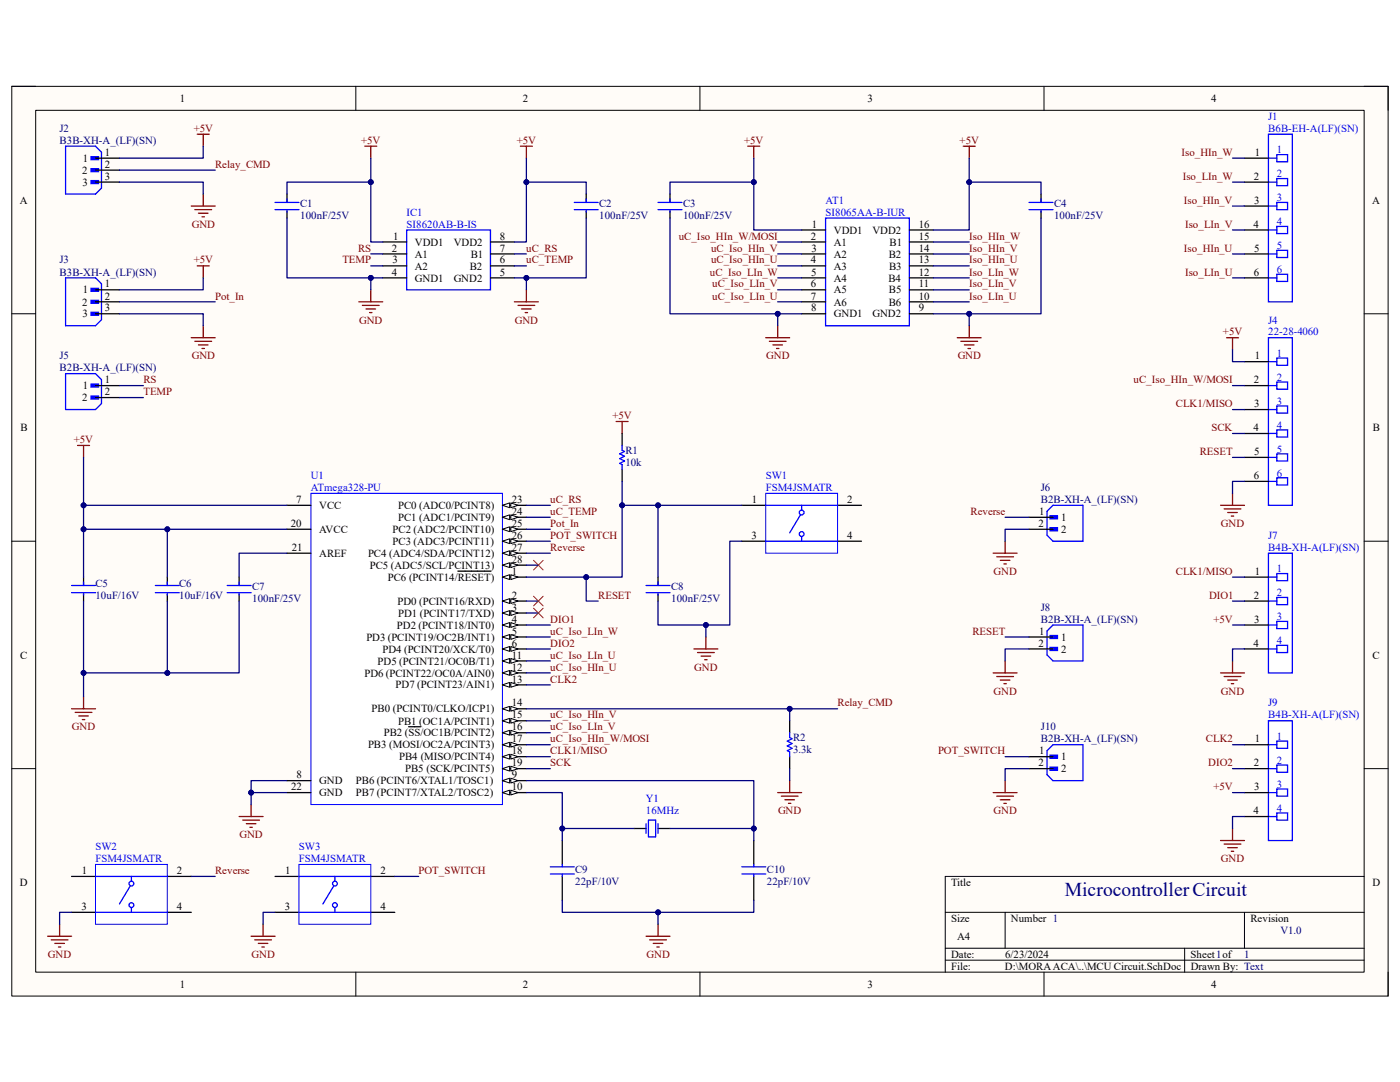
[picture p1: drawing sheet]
<svg xmlns="http://www.w3.org/2000/svg" width="279mm" height="216mm" viewBox="0 0 279 216" stroke-linecap="round" stroke-linejoin="round" font-family="sans-serif">
<defs><g id="words">
<text font-size="3.9" fill="#000080" x="212.5" y="178.8">Microcontroller Circuit</text>
<g font-size="2.2">
<text x="35.9" y="20.4">1</text>
<text x="104.4" y="20.4">2</text>
<text x="173.1" y="20.4">3</text>
<text x="241.7" y="20.4">4</text>
<text x="16.4" y="34.7">2</text>
<text x="16.6" y="32.3">1</text>
<text x="21" y="31.1">1</text>
<text x="21" y="33.5">2</text>
<text x="21" y="35.9">3</text>
<text x="250.2" y="35.9">2</text>
<text x="250.4" y="31.1">1</text>
<text x="3.9" y="40.6">A</text>
<text x="16.5" y="37.1">3</text>
<text x="250.3" y="40.6">3</text>
<text x="273.9" y="40.6">A</text>
<text x="78.4" y="47.8">1</text>
<text x="99.8" y="47.8">8</text>
<text x="161.8" y="47.8">2</text>
<text x="162" y="45.4">1</text>
<text x="166.4" y="46.6">VDD1</text>
<text x="174.1" y="46.6">VDD2</text>
<text x="183.4" y="45.4">16</text>
<text x="183.4" y="47.8">15</text>
<text x="250.2" y="45.4">4</text>
<text x="78.2" y="50.2">2</text>
<text x="78.4" y="52.6">3</text>
<text x="82.8" y="49">VDD1</text>
<text x="82.8" y="51.4">A1</text>
<text x="82.8" y="53.8">A2</text>
<text x="90.6" y="49">VDD2</text>
<text x="93.8" y="53.8">B2</text>
<text x="93.9" y="51.4">B1</text>
<text x="99.8" y="50.2">7</text>
<text x="99.8" y="52.6">6</text>
<text x="161.8" y="52.6">4</text>
<text x="161.9" y="50.2">3</text>
<text x="166.4" y="49">A1</text>
<text x="166.4" y="51.4">A2</text>
<text x="166.4" y="53.8">A3</text>
<text x="177.4" y="51.4">B2</text>
<text x="177.5" y="53.8">B3</text>
<text x="177.5" y="49">B1</text>
<text x="183.4" y="50.2">14</text>
<text x="183.4" y="52.6">13</text>
<text x="250.3" y="50.2">5</text>
<text x="16.6" y="58.5">1</text>
<text x="21" y="57.4">1</text>
<text x="21" y="59.8">2</text>
<text x="78.2" y="55">4</text>
<text x="82.8" y="56.2">GND1</text>
<text x="90.6" y="56.2">GND2</text>
<text x="99.8" y="55">5</text>
<text x="161.8" y="57.4">6</text>
<text x="161.8" y="59.8">7</text>
<text x="161.9" y="55">5</text>
<text x="166.4" y="56.2">A4</text>
<text x="166.4" y="58.5">A5</text>
<text x="177.3" y="56.2">B4</text>
<text x="177.4" y="58.5">B5</text>
<text x="183.4" y="55">12</text>
<text x="183.4" y="57.4">11</text>
<text x="183.4" y="59.8">10</text>
<text x="250.2" y="55">6</text>
<text x="16.4" y="61">2</text>
<text x="16.5" y="63.3">3</text>
<text x="21" y="62.1">3</text>
<text x="161.9" y="62.1">8</text>
<text x="166.4" y="61">A6</text>
<text x="166.4" y="63.3">GND1</text>
<text x="174.1" y="63.3">GND2</text>
<text x="177.4" y="61">B6</text>
<text x="183.4" y="62.1">9</text>
<text x="250.4" y="71.7">1</text>
<text x="16.6" y="77.7">1</text>
<text x="21" y="76.5">1</text>
<text x="250.2" y="76.5">2</text>
<text x="16.4" y="80.1">2</text>
<text x="21" y="78.9">2</text>
<text x="250.3" y="81.3">3</text>
<text x="4.1" y="86">B</text>
<text x="250.2" y="86">4</text>
<text x="274" y="86">B</text>
<text x="250.2" y="95.6">6</text>
<text x="250.3" y="90.8">5</text>
<text x="59.1" y="100.4">7</text>
<text x="63.7" y="101.6">VCC</text>
<text x="79.5" y="101.6">PC0 (ADC0/PCINT8)</text>
<text x="102.2" y="100.4">23</text>
<text x="150.1" y="100.4">1</text>
<text x="169" y="100.4">2</text>
<text x="58" y="105.2">20</text>
<text x="63.7" y="106.3">AVCC</text>
<text x="78.4" y="106.3">PC2 (ADC2/PCINT10)</text>
<text x="79.5" y="104">PC1 (ADC1/PCINT9)</text>
<text x="102.2" y="102.7">24</text>
<text x="102.2" y="105.2">25</text>
<text x="102.2" y="107.5">26</text>
<text x="150" y="107.5">3</text>
<text x="169" y="107.5">4</text>
<text x="207.2" y="105.2">2</text>
<text x="207.4" y="102.7">1</text>
<text x="211.8" y="104">1</text>
<text x="211.8" y="106.3">2</text>
<text x="58.3" y="109.9">21</text>
<text x="63.7" y="111.1">AREF</text>
<text x="73.4" y="111.1">PC4 (ADC4/SDA/PCINT12)</text>
<text x="73.8" y="113.5">PC5 (ADC5/SCL/PCINT13)</text>
<text x="78.4" y="108.7">PC3 (ADC3/PCINT11)</text>
<text x="102.2" y="109.9">27</text>
<text x="102.2" y="112.3">28</text>
<text x="77.4" y="115.9">PC6 (PCINT14/RESET)</text>
<text x="102.2" y="114.7">1</text>
<text x="102.2" y="119.5">2</text>
<text x="250.2" y="119.5">2</text>
<text x="250.4" y="114.7">1</text>
<text x="79.2" y="125.4">PD2 (PCINT18/INT0)</text>
<text x="79.3" y="120.6">PD0 (PCINT16/RXD)</text>
<text x="79.5" y="123.1">PD1 (PCINT17/TXD)</text>
<text x="102.2" y="121.9">3</text>
<text x="102.2" y="124.2">4</text>
<text x="250.3" y="124.2">3</text>
<text x="4" y="131.4">C</text>
<text x="73.1" y="127.8">PD3 (PCINT19/OC2B/INT1)</text>
<text x="76.3" y="130.2">PD4 (PCINT20/XCK/T0)</text>
<text x="102.2" y="126.7">5</text>
<text x="102.2" y="129">6</text>
<text x="102.2" y="131.4">11</text>
<text x="207.2" y="129">2</text>
<text x="207.4" y="126.7">1</text>
<text x="211.8" y="127.8">1</text>
<text x="211.8" y="130.2">2</text>
<text x="250.2" y="129">4</text>
<text x="273.9" y="131.4">C</text>
<text x="72.7" y="135">PD6 (PCINT22/OC0A/AIN0)</text>
<text x="75.4" y="132.6">PD5 (PCINT21/OC0B/T1)</text>
<text x="79" y="137.4">PD7 (PCINT23/AIN1)</text>
<text x="102.2" y="133.8">12</text>
<text x="102.2" y="136.2">13</text>
<text x="74.2" y="142.2">PB0 (PCINT0/CLKO/ICP1)</text>
<text x="102.2" y="141">14</text>
<text x="102.2" y="143.3">15</text>
<text x="73.4" y="149.4">PB3 (MOSI/OC2A/PCINT3)</text>
<text x="76.6" y="146.9">PB2 (SS/OC1B/PCINT2)</text>
<text x="79.5" y="144.6">PB1 (OC1A/PCINT1)</text>
<text x="102.2" y="145.8">16</text>
<text x="102.2" y="148.1">17</text>
<text x="250.4" y="148.1">1</text>
<text x="59.2" y="155.3">8</text>
<text x="79.7" y="151.7">PB4 (MISO/PCINT4)</text>
<text x="80.9" y="154.1">PB5 (SCK/PCINT5)</text>
<text x="102.2" y="155.3">9</text>
<text x="102.2" y="150.5">18</text>
<text x="102.2" y="152.9">19</text>
<text x="207.2" y="152.9">2</text>
<text x="207.4" y="150.5">1</text>
<text x="211.8" y="151.7">1</text>
<text x="211.8" y="154.1">2</text>
<text x="250.2" y="152.9">2</text>
<text x="58.1" y="157.7">22</text>
<text x="63.7" y="156.5">GND</text>
<text x="63.7" y="158.9">GND</text>
<text x="71" y="156.5">PB6 (PCINT6/XTAL1/TOSC1)</text>
<text x="71" y="158.9">PB7 (PCINT7/XTAL2/TOSC2)</text>
<text x="102.2" y="157.7">10</text>
<text x="250.3" y="157.7">3</text>
<text x="250.2" y="162.5">4</text>
<text x="4" y="176.8">D</text>
<text x="16.3" y="174.4">1</text>
<text x="35.3" y="174.4">2</text>
<text x="56.9" y="174.4">1</text>
<text x="75.9" y="174.4">2</text>
<text x="189.8" y="176.8">Title</text>
<text x="273.9" y="176.8">D</text>
<text x="16.3" y="181.6">3</text>
<text x="35.3" y="181.6">4</text>
<text x="56.9" y="181.6">3</text>
<text x="75.9" y="181.6">4</text>
<text x="189.8" y="184">Size</text>
<text x="201.8" y="184">Number 1</text>
<text x="249.6" y="184">Revision</text>
<text x="189.8" y="191.1">Date:</text>
<text x="191" y="187.5">A4</text>
<text x="200.6" y="191.1">6/23/2024</text>
<text x="237.6" y="191.1">Sheet1of</text>
<text x="35.9" y="197.1">1</text>
<text x="104.4" y="197.1">2</text>
<text x="173.1" y="197.1">3</text>
<text x="189.8" y="193.5">File:</text>
<text x="200.6" y="193.5">D:\MORA ACA\..\MCU Circuit.SchDoc</text>
<text x="237.6" y="193.5">Drawn By: Text</text>
<text x="241.7" y="197.1">4</text>
</g>
<g font-size="2.2" fill="#00f">
<text x="253.1" y="23.9">J1</text>
<text x="253.1" y="26.3">B6B-EH-A(LF)(SN)</text>
<text x="254.8" y="30.6">1</text>
<text x="254.8" y="35.4">2</text>
<text x="164.8" y="40.6">AT1</text>
<text x="254.8" y="40.2">3</text>
<text x="81.2" y="43.1">IC1</text>
<text x="81.2" y="45.4">SI8620AB-B-IS</text>
<text x="164.8" y="43.1">SI8065AA-B-IUR</text>
<text x="254.8" y="45">4</text>
<text x="254.8" y="49.7">5</text>
<text x="254.8" y="54.5">6</text>
<text x="253.1" y="64.6">J4</text>
<text x="253.1" y="66.9">22-28-4060</text>
<text x="254.8" y="71.2">1</text>
<text x="254.8" y="76">2</text>
<text x="254.8" y="80.8">3</text>
<text x="254.8" y="85.6">4</text>
<text x="62.1" y="95.6">U1</text>
<text x="152.8" y="95.6">SW1</text>
<text x="254.8" y="90.3">5</text>
<text x="254.8" y="95.1">6</text>
<text x="62.1" y="98">ATmega328-PU</text>
<text x="152.8" y="98">FSM4JSMATR</text>
<text x="253.1" y="107.5">J7</text>
<text x="253.1" y="109.9">B4B-XH-A(LF)(SN)</text>
<text x="254.8" y="114.2">1</text>
<text x="254.8" y="119">2</text>
<text x="254.8" y="123.8">3</text>
<text x="254.8" y="128.6">4</text>
<text x="253.1" y="141">J9</text>
<text x="253.1" y="143.3">B4B-XH-A(LF)(SN)</text>
<text x="254.8" y="147.7">1</text>
<text x="254.8" y="152.4">2</text>
<text x="128.9" y="160.1">Y1</text>
<text x="254.8" y="157.2">3</text>
<text x="128.9" y="162.5">16MHz</text>
<text x="254.8" y="162">4</text>
<text x="19" y="169.6">SW2</text>
<text x="19" y="172">FSM4JSMATR</text>
<text x="59.6" y="169.6">SW3</text>
<text x="59.6" y="172">FSM4JSMATR</text>
</g>
<g font-size="2.2" fill="#000080">
<text x="11.9" y="26.3">J2</text>
<text x="11.9" y="28.7">B3B-XH-A_(LF)(SN)</text>
<text x="59.9" y="41.4">C1</text>
<text x="119.6" y="41.4">C2</text>
<text x="136.3" y="41.4">C3</text>
<text x="210.4" y="41.4">C4</text>
<text x="59.9" y="43.8">100nF/25V</text>
<text x="119.6" y="43.8">100nF/25V</text>
<text x="136.3" y="43.8">100nF/25V</text>
<text x="210.4" y="43.8">100nF/25V</text>
<text x="11.9" y="52.6">J3</text>
<text x="11.9" y="55">B3B-XH-A_(LF)(SN)</text>
<text x="11.9" y="71.7">J5</text>
<text x="11.9" y="74.1">B2B-XH-A_(LF)(SN)</text>
<text x="124.8" y="90.6">R1</text>
<text x="124.8" y="93">10k</text>
<text x="207.7" y="98">J6</text>
<text x="207.7" y="100.4">B2B-XH-A_(LF)(SN)</text>
<text x="19" y="117.1">C5</text>
<text x="19" y="119.5">10uF/16V</text>
<text x="35.8" y="117.1">C6</text>
<text x="35.8" y="119.5">10uF/16V</text>
<text x="50.3" y="117.8">C7</text>
<text x="133.9" y="117.8">C8</text>
<text x="50.3" y="120.2">100nF/25V</text>
<text x="133.9" y="120.2">100nF/25V</text>
<text x="207.7" y="121.9">J8</text>
<text x="207.7" y="124.2">B2B-XH-A_(LF)(SN)</text>
<text x="158.3" y="147.9">R2</text>
<text x="207.7" y="145.8">J10</text>
<text x="207.7" y="148.1">B2B-XH-A_(LF)(SN)</text>
<text x="158.3" y="150.3">3.3k</text>
<text x="114.8" y="174.2">C9</text>
<text x="114.8" y="176.6">22pF/10V</text>
<text x="153" y="174.2">C10</text>
<text x="153" y="176.6">22pF/10V</text>
<text x="248.3" y="191.1">1</text>
<text x="255.5" y="186.4">V1.0</text>
</g>
<g font-size="2.2" fill="#800000">
<text x="38.7" y="26.3">+5V</text>
<text x="72.1" y="28.7">+5V</text>
<text x="103.1" y="28.7">+5V</text>
<text x="148.5" y="28.7">+5V</text>
<text x="191.5" y="28.7">+5V</text>
<text x="42.9" y="33.5">Relay_CMD</text>
<text x="235.8" y="31.1">Iso_HIn_W</text>
<text x="236.1" y="35.9">Iso_LIn_W</text>
<text x="236.3" y="40.6">Iso_HIn_V</text>
<text x="38.3" y="45.4">GND</text>
<text x="135.5" y="47.8">uC_Iso_HIn_W/MOSI</text>
<text x="193.4" y="47.8">Iso_HIn_W</text>
<text x="236.5" y="45.4">Iso_LIn_V</text>
<text x="38.7" y="52.6">+5V</text>
<text x="68.3" y="52.6">TEMP</text>
<text x="71.5" y="50.2">RS</text>
<text x="105" y="50.2">uC_RS</text>
<text x="105" y="52.6">uC_TEMP</text>
<text x="141.9" y="50.2">uC_Iso_HIn_V</text>
<text x="141.9" y="52.6">uC_Iso_HIn_U</text>
<text x="193.4" y="52.6">Iso_HIn_U</text>
<text x="193.4" y="50.2">Iso_HIn_V</text>
<text x="236.3" y="50.2">Iso_HIn_U</text>
<text x="42.9" y="59.8">Pot_In</text>
<text x="141.7" y="55">uC_Iso_LIn_W</text>
<text x="142.2" y="57.4">uC_Iso_LIn_V</text>
<text x="142.2" y="59.8">uC_Iso_LIn_U</text>
<text x="193.4" y="55">Iso_LIn_W</text>
<text x="193.4" y="57.4">Iso_LIn_V</text>
<text x="193.4" y="59.8">Iso_LIn_U</text>
<text x="236.5" y="55">Iso_LIn_U</text>
<text x="71.7" y="64.6">GND</text>
<text x="102.7" y="64.6">GND</text>
<text x="38.3" y="71.7">GND</text>
<text x="152.9" y="71.7">GND</text>
<text x="191.1" y="71.7">GND</text>
<text x="244.1" y="66.9">+5V</text>
<text x="28.6" y="76.5">RS</text>
<text x="226.2" y="76.5">uC_Iso_HIn_W/MOSI</text>
<text x="28.6" y="78.9">TEMP</text>
<text x="122.2" y="83.7">+5V</text>
<text x="234.7" y="81.3">CLK1/MISO</text>
<text x="14.7" y="88.4">+5V</text>
<text x="241.8" y="86">SCK</text>
<text x="239.4" y="90.8">RESET</text>
<text x="109.8" y="100.4">uC_RS</text>
<text x="109.8" y="102.7">uC_TEMP</text>
<text x="109.8" y="105.2">Pot_In</text>
<text x="109.8" y="107.5">POT_SWITCH</text>
<text x="193.7" y="102.7">Reverse</text>
<text x="243.7" y="105.2">GND</text>
<text x="109.8" y="109.9">Reverse</text>
<text x="119.4" y="119.5">RESET</text>
<text x="198.3" y="114.7">GND</text>
<text x="234.7" y="114.7">CLK1/MISO</text>
<text x="241.3" y="119.5">DIO1</text>
<text x="109.8" y="124.2">DIO1</text>
<text x="242.1" y="124.2">+5V</text>
<text x="109.8" y="126.7">uC_Iso_LIn_W</text>
<text x="109.8" y="129">DIO2</text>
<text x="109.8" y="131.4">uC_Iso_LIn_U</text>
<text x="194.1" y="126.7">RESET</text>
<text x="109.8" y="133.8">uC_Iso_HIn_U</text>
<text x="109.8" y="136.2">CLK2</text>
<text x="138.6" y="133.8">GND</text>
<text x="109.8" y="143.3">uC_Iso_HIn_V</text>
<text x="167.1" y="141">Relay_CMD</text>
<text x="198.3" y="138.6">GND</text>
<text x="243.7" y="138.6">GND</text>
<text x="14.4" y="145.8">GND</text>
<text x="109.8" y="148.1">uC_Iso_HIn_W/MOSI</text>
<text x="109.8" y="145.8">uC_Iso_LIn_V</text>
<text x="240.7" y="148.1">CLK2</text>
<text x="109.8" y="150.5">CLK1/MISO</text>
<text x="109.8" y="152.9">SCK</text>
<text x="187.2" y="150.5">POT_SWITCH</text>
<text x="241.1" y="152.9">DIO2</text>
<text x="242.1" y="157.7">+5V</text>
<text x="47.8" y="167.3">GND</text>
<text x="155.3" y="162.5">GND</text>
<text x="198.3" y="162.5">GND</text>
<text x="243.7" y="172">GND</text>
<text x="42.9" y="174.4">Reverse</text>
<text x="83.5" y="174.4">POT_SWITCH</text>
<text x="9.6" y="191.1">GND</text>
<text x="50.2" y="191.1">GND</text>
<text x="129" y="191.1">GND</text>
</g>
</g></defs>
<path d="M2.3 17.2h274.7v181.6h-274.7z" fill-rule="evenodd" fill="#fffcf8"/>
<path d="M2.3 17.2h274.7v181.6h-274.7z" fill="none" stroke="#000" stroke-width=".2"/>
<path d="M7.1 22h265.1v172h-265.1z" fill-rule="evenodd" fill="#fffcf8"/>
<g fill="none" stroke="#000" stroke-width=".2">
<path d="M2.3 17.2h4.8M71 17.2v4.8M139.7 17.2v4.8M208.4 17.2v4.8M272.2 17.2h4.8v4.8M7.1 22h265.1v172h-265.1zM2.3 62.6h4.8M272.2 62.6h4.8M2.3 108h4.8M272.2 108h4.8M2.3 153.4h4.8M272.2 153.4h4.8"/>
<path d="M272.2 174.9h-83.6v19.1M71 194v4.8M139.7 194v4.8M188.6 182h83.6M188.6 189.2h83.6M188.6 191.6h83.6M200.6 182v7.2M208.4 194v4.8M236.4 189.2v4.8M248.4 182v7.2M277 194v4.8"/>
</g>
<path d="M39.4 26.8h2.4M40.6 26.8v2.4M15.5 88.9h2.4M16.7 88.9v2.4" fill="none" stroke="#800000" stroke-width=".25"/>
<path d="M106.5 119l1.9 1.9M108.4 119l-1.9 1.9M106.5 121.4l1.9 1.9M108.4 121.4l-1.9 1.9" fill="none" stroke="#f00" stroke-width=".2"/>
<path d="M148 100.8h4.8M148 108h4.8M167.2 100.8h4.7M167.2 108h4.7" fill="none" stroke="#000" stroke-width=".25"/>
<path d="M152.8 98.4h14.4v12h-14.4z" fill-rule="evenodd" fill="#fff"/>
<path d="M152.8 98.4h14.4v12h-14.4z" fill="none" stroke="#00f" stroke-width=".2"/>
<path d="M152.8 100.8h14.4M152.8 108h14.4M160 107v1" fill="none" stroke="#00f" stroke-width=".25"/>
<circle cx="160" cy="106.6" r=".48" fill="#fff"/>
<circle cx="160" cy="106.6" r=".48" fill="none" stroke="#00f" stroke-width=".25"/>
<circle cx="160" cy="102.3" r=".48" fill="#fff"/>
<g fill="none" stroke="#00f" stroke-width=".25">
<path d="M159.7 102.7l-2.1 3.6M160 100.8v1"/>
<circle cx="160" cy="102.3" r=".48"/>
</g>
<path d="M123 84.1h2.3M124.2 84.1v2.4M138.5 129.5h4.8M139.2 130.2h3.3M139.9 130.9h1.9M140.6 131.6h.5M140.9 127.1v2.4M155.2 158.2h4.8M155.9 158.9h3.4M156.6 159.6h2M157.6 155.8v2.4M157.4 160.3h.4" fill="none" stroke="#800000" stroke-width=".25"/>
<path d="M253.1 26.8h4.8v33.4h-4.8z" fill-rule="evenodd" fill="#fff"/>
<path d="M253.1 26.8h4.8v33.4h-4.8z" fill="none" stroke="#00f" stroke-width=".25"/>
<path d="M254.8 30.9h2.2v1.4h-2.2z" fill-rule="evenodd" fill="#fff"/>
<path d="M253.1 31.6h1.7M254.8 30.9h2.2v1.4h-2.2z" fill="none" stroke="#00f" stroke-width=".25"/>
<path d="M254.8 35.6h2.2v1.5h-2.2z" fill-rule="evenodd" fill="#fff"/>
<path d="M253.1 36.3h1.7M254.8 35.6h2.2v1.5h-2.2z" fill="none" stroke="#00f" stroke-width=".25"/>
<path d="M254.8 40.4h2.2v1.4h-2.2z" fill-rule="evenodd" fill="#fff"/>
<path d="M253.1 41.1h1.7M254.8 40.4h2.2v1.4h-2.2z" fill="none" stroke="#00f" stroke-width=".25"/>
<path d="M254.8 45.2h2.2v1.4h-2.2z" fill-rule="evenodd" fill="#fff"/>
<path d="M253.1 45.9h1.7M254.8 45.2h2.2v1.4h-2.2z" fill="none" stroke="#00f" stroke-width=".25"/>
<path d="M254.8 50h2.2v1.4h-2.2z" fill-rule="evenodd" fill="#fff"/>
<path d="M253.1 50.7h1.7M254.8 50h2.2v1.4h-2.2z" fill="none" stroke="#00f" stroke-width=".25"/>
<path d="M254.8 54.7h2.2v1.5h-2.2z" fill-rule="evenodd" fill="#fff"/>
<path d="M253.1 55.4h1.7M254.8 54.7h2.2v1.5h-2.2z" fill="none" stroke="#00f" stroke-width=".25"/>
<path d="M248.4 31.6h4.7M248.4 36.3h4.7M248.4 41.1h4.7M248.4 45.9h4.7M248.4 50.7h4.7M248.4 55.4h4.7" fill="none" stroke="#000" stroke-width=".25"/>
<g fill="none" stroke="#800000" stroke-width=".25">
<path d="M39.4 53.1h2.4M40.6 53.1v2.3M38.2 67.4h4.7M38.9 68.1h3.3M39.6 68.8h1.9M40.3 69.5h.5M40.6 65v2.4M243.6 134.3h4.8M244.3 135h3.3M245 135.7h1.9M245.7 136.4h.5M246 131.9v2.4"/>
<path d="M243.6 167.7h4.8M244.3 168.4h3.3M245 169.1h1.9M245.7 169.9h.5M246 165.3v2.4"/>
</g>
<path d="M62.1 98.4h38.2v62.1h-38.2z" fill-rule="evenodd" fill="#fff"/>
<path d="M62.1 98.4h38.2v62.1h-38.2z" fill="none" stroke="#00f" stroke-width=".2"/>
<path d="M100.3 115.2h4.8" fill="none" stroke="#000" stroke-width=".25"/>
<path d="M100.3 115.2l1.4-.5v.9z" fill="#f8fcff"/>
<path d="M100.3 115.2l1.4-.5v.9z" fill="none" stroke="#000" stroke-width=".2"/>
<path d="M101.9 114.7l1.5 .5-1.5 .4z" fill="#f8fcff"/>
<path d="M101.9 114.7l1.5 .5-1.5 .4z" fill="none" stroke="#000" stroke-width=".2"/>
<path d="M91.4 114h6.6M100.3 119.9h4.8" fill="none" stroke="#000" stroke-width=".25"/>
<path d="M100.3 119.9l1.4-.4v.9z" fill="#f8fcff"/>
<path d="M100.3 119.9l1.4-.4v.9z" fill="none" stroke="#000" stroke-width=".2"/>
<path d="M101.9 119.5l1.5 .4-1.5 .5z" fill="#f8fcff"/>
<path d="M101.9 119.5l1.5 .4-1.5 .5z" fill="none" stroke="#000" stroke-width=".2"/>
<path d="M100.3 122.3h4.8" fill="none" stroke="#000" stroke-width=".25"/>
<path d="M100.3 122.3l1.4-.5v1z" fill="#f8fcff"/>
<path d="M100.3 122.3l1.4-.5v1z" fill="none" stroke="#000" stroke-width=".2"/>
<path d="M101.9 121.8l1.5 .5-1.5 .5z" fill="#f8fcff"/>
<path d="M101.9 121.8l1.5 .5-1.5 .5z" fill="none" stroke="#000" stroke-width=".2"/>
<path d="M100.3 124.7h4.8" fill="none" stroke="#000" stroke-width=".25"/>
<path d="M100.3 124.7l1.4-.5v1z" fill="#f8fcff"/>
<path d="M100.3 124.7l1.4-.5v1z" fill="none" stroke="#000" stroke-width=".2"/>
<path d="M101.9 124.2l1.5 .5-1.5 .5z" fill="#f8fcff"/>
<path d="M101.9 124.2l1.5 .5-1.5 .5z" fill="none" stroke="#000" stroke-width=".2"/>
<path d="M100.3 127.1h4.8" fill="none" stroke="#000" stroke-width=".25"/>
<path d="M100.3 127.1l1.4-.5v1z" fill="#f8fcff"/>
<path d="M100.3 127.1l1.4-.5v1z" fill="none" stroke="#000" stroke-width=".2"/>
<path d="M101.9 126.6l1.5 .5-1.5 .5z" fill="#f8fcff"/>
<path d="M101.9 126.6l1.5 .5-1.5 .5z" fill="none" stroke="#000" stroke-width=".2"/>
<path d="M100.3 129.5h4.8" fill="none" stroke="#000" stroke-width=".25"/>
<path d="M100.3 129.5l1.4-.5v1z" fill="#f8fcff"/>
<path d="M100.3 129.5l1.4-.5v1z" fill="none" stroke="#000" stroke-width=".2"/>
<path d="M101.9 129l1.5 .5-1.5 .5z" fill="#f8fcff"/>
<path d="M101.9 129l1.5 .5-1.5 .5z" fill="none" stroke="#000" stroke-width=".2"/>
<path d="M57.3 100.8h4.8M57.3 155.8h4.8M100.3 155.8h4.8" fill="none" stroke="#000" stroke-width=".25"/>
<path d="M100.3 155.8l1.4-.5v.9z" fill="#f8fcff"/>
<path d="M100.3 155.8l1.4-.5v.9z" fill="none" stroke="#000" stroke-width=".2"/>
<path d="M101.9 155.3l1.5 .5-1.5 .4z" fill="#f8fcff"/>
<path d="M101.9 155.3l1.5 .5-1.5 .4z" fill="none" stroke="#000" stroke-width=".2"/>
<path d="M100.3 158.2h4.8" fill="none" stroke="#000" stroke-width=".25"/>
<path d="M100.3 158.2l1.4-.5v.9z" fill="#f8fcff"/>
<path d="M100.3 158.2l1.4-.5v.9z" fill="none" stroke="#000" stroke-width=".2"/>
<path d="M101.9 157.7l1.5 .5-1.5 .4z" fill="#f8fcff"/>
<path d="M101.9 157.7l1.5 .5-1.5 .4z" fill="none" stroke="#000" stroke-width=".2"/>
<path d="M100.3 131.9h4.8" fill="none" stroke="#000" stroke-width=".25"/>
<path d="M100.3 131.9l1.4-.5v1z" fill="#f8fcff"/>
<path d="M100.3 131.9l1.4-.5v1z" fill="none" stroke="#000" stroke-width=".2"/>
<path d="M101.9 131.4l1.5 .5-1.5 .5z" fill="#f8fcff"/>
<path d="M101.9 131.4l1.5 .5-1.5 .5z" fill="none" stroke="#000" stroke-width=".2"/>
<path d="M100.3 134.3h4.8" fill="none" stroke="#000" stroke-width=".25"/>
<path d="M100.3 134.3l1.4-.5v.9z" fill="#f8fcff"/>
<path d="M100.3 134.3l1.4-.5v.9z" fill="none" stroke="#000" stroke-width=".2"/>
<path d="M101.9 133.8l1.5 .5-1.5 .4z" fill="#f8fcff"/>
<path d="M101.9 133.8l1.5 .5-1.5 .4z" fill="none" stroke="#000" stroke-width=".2"/>
<path d="M100.3 136.7h4.8" fill="none" stroke="#000" stroke-width=".25"/>
<path d="M100.3 136.7l1.4-.5v.9z" fill="#f8fcff"/>
<path d="M100.3 136.7l1.4-.5v.9z" fill="none" stroke="#000" stroke-width=".2"/>
<path d="M101.9 136.2l1.5 .5-1.5 .4z" fill="#f8fcff"/>
<path d="M101.9 136.2l1.5 .5-1.5 .4z" fill="none" stroke="#000" stroke-width=".2"/>
<path d="M100.3 141.4h4.8" fill="none" stroke="#000" stroke-width=".25"/>
<path d="M100.3 141.4l1.4-.4v.9z" fill="#f8fcff"/>
<path d="M100.3 141.4l1.4-.4v.9z" fill="none" stroke="#000" stroke-width=".2"/>
<path d="M101.9 141l1.5 .4-1.5 .5z" fill="#f8fcff"/>
<path d="M101.9 141l1.5 .4-1.5 .5z" fill="none" stroke="#000" stroke-width=".2"/>
<path d="M100.3 143.8h4.8" fill="none" stroke="#000" stroke-width=".25"/>
<path d="M100.3 143.8l1.4-.5v1z" fill="#f8fcff"/>
<path d="M100.3 143.8l1.4-.5v1z" fill="none" stroke="#000" stroke-width=".2"/>
<path d="M101.9 143.3l1.5 .5-1.5 .5z" fill="#f8fcff"/>
<path d="M101.9 143.3l1.5 .5-1.5 .5z" fill="none" stroke="#000" stroke-width=".2"/>
<path d="M100.3 146.2h4.8" fill="none" stroke="#000" stroke-width=".25"/>
<path d="M100.3 146.2l1.4-.5v1z" fill="#f8fcff"/>
<path d="M100.3 146.2l1.4-.5v1z" fill="none" stroke="#000" stroke-width=".2"/>
<path d="M101.9 145.7l1.5 .5-1.5 .5z" fill="#f8fcff"/>
<path d="M101.9 145.7l1.5 .5-1.5 .5z" fill="none" stroke="#000" stroke-width=".2"/>
<path d="M81.5 145h2.4M100.3 148.6h4.8" fill="none" stroke="#000" stroke-width=".25"/>
<path d="M100.3 148.6l1.4-.5v1z" fill="#f8fcff"/>
<path d="M100.3 148.6l1.4-.5v1z" fill="none" stroke="#000" stroke-width=".2"/>
<path d="M101.9 148.1l1.5 .5-1.5 .5z" fill="#f8fcff"/>
<path d="M101.9 148.1l1.5 .5-1.5 .5z" fill="none" stroke="#000" stroke-width=".2"/>
<path d="M100.3 151h4.8" fill="none" stroke="#000" stroke-width=".25"/>
<path d="M100.3 151l1.4-.5v1z" fill="#f8fcff"/>
<path d="M100.3 151l1.4-.5v1z" fill="none" stroke="#000" stroke-width=".2"/>
<path d="M101.9 150.5l1.5 .5-1.5 .5z" fill="#f8fcff"/>
<path d="M101.9 150.5l1.5 .5-1.5 .5z" fill="none" stroke="#000" stroke-width=".2"/>
<path d="M100.3 153.4h4.8" fill="none" stroke="#000" stroke-width=".25"/>
<path d="M100.3 153.4l1.4-.5v1z" fill="#f8fcff"/>
<path d="M100.3 153.4l1.4-.5v1z" fill="none" stroke="#000" stroke-width=".2"/>
<path d="M101.9 152.9l1.5 .5-1.5 .5z" fill="#f8fcff"/>
<path d="M101.9 152.9l1.5 .5-1.5 .5z" fill="none" stroke="#000" stroke-width=".2"/>
<path d="M57.3 105.6h4.8M57.3 110.4h4.8M100.3 100.8h4.8M57.3 158.2h4.8" fill="none" stroke="#000" stroke-width=".25"/>
<path d="M100.3 100.8l1.4-.4v.9z" fill="#f8fcff"/>
<path d="M100.3 100.8l1.4-.4v.9z" fill="none" stroke="#000" stroke-width=".2"/>
<path d="M101.9 100.4l1.5 .4-1.5 .5z" fill="#f8fcff"/>
<path d="M101.9 100.4l1.5 .4-1.5 .5z" fill="none" stroke="#000" stroke-width=".2"/>
<path d="M100.3 103.2h4.8" fill="none" stroke="#000" stroke-width=".25"/>
<path d="M100.3 103.2l1.4-.5v1z" fill="#f8fcff"/>
<path d="M100.3 103.2l1.4-.5v1z" fill="none" stroke="#000" stroke-width=".2"/>
<path d="M101.9 102.7l1.5 .5-1.5 .5z" fill="#f8fcff"/>
<path d="M101.9 102.7l1.5 .5-1.5 .5z" fill="none" stroke="#000" stroke-width=".2"/>
<path d="M100.3 105.6h4.8" fill="none" stroke="#000" stroke-width=".25"/>
<path d="M100.3 105.6l1.4-.5v1z" fill="#f8fcff"/>
<path d="M100.3 105.6l1.4-.5v1z" fill="none" stroke="#000" stroke-width=".2"/>
<path d="M101.9 105.1l1.5 .5-1.5 .5z" fill="#f8fcff"/>
<path d="M101.9 105.1l1.5 .5-1.5 .5z" fill="none" stroke="#000" stroke-width=".2"/>
<path d="M100.3 108h4.8" fill="none" stroke="#000" stroke-width=".25"/>
<path d="M100.3 108l1.4-.5v1z" fill="#f8fcff"/>
<path d="M100.3 108l1.4-.5v1z" fill="none" stroke="#000" stroke-width=".2"/>
<path d="M101.9 107.5l1.5 .5-1.5 .5z" fill="#f8fcff"/>
<path d="M101.9 107.5l1.5 .5-1.5 .5z" fill="none" stroke="#000" stroke-width=".2"/>
<path d="M100.3 110.4h4.8" fill="none" stroke="#000" stroke-width=".25"/>
<path d="M100.3 110.4l1.4-.5v1z" fill="#f8fcff"/>
<path d="M100.3 110.4l1.4-.5v1z" fill="none" stroke="#000" stroke-width=".2"/>
<path d="M101.9 109.9l1.5 .5-1.5 .5z" fill="#f8fcff"/>
<path d="M101.9 109.9l1.5 .5-1.5 .5z" fill="none" stroke="#000" stroke-width=".2"/>
<path d="M100.3 112.8h4.8" fill="none" stroke="#000" stroke-width=".25"/>
<path d="M100.3 112.8l1.4-.5v.9z" fill="#f8fcff"/>
<path d="M100.3 112.8l1.4-.5v.9z" fill="none" stroke="#000" stroke-width=".2"/>
<path d="M101.9 112.3l1.5 .5-1.5 .4z" fill="#f8fcff"/>
<path d="M101.9 112.3l1.5 .5-1.5 .4z" fill="none" stroke="#000" stroke-width=".2"/>
<path d="M106.5 111.8l1.9 1.9M108.4 111.8l-1.9 1.9" fill="none" stroke="#f00" stroke-width=".2"/>
<path d="M149.2 29.2h2.4M150.4 29.2v2.4M192.2 29.2h2.4M193.4 29.2v2.4" fill="none" stroke="#800000" stroke-width=".25"/>
<path d="M164.8 43.5h16.7v21.5h-16.7z" fill-rule="evenodd" fill="#fff"/>
<path d="M164.8 43.5h16.7v21.5h-16.7z" fill="none" stroke="#00f" stroke-width=".25"/>
<g fill="none" stroke="#000" stroke-width=".25">
<path d="M160 45.9h4.8M160 48.3h4.8M160 50.7h4.8M160 53.1h4.8M160 55.4h4.8M160 57.8h4.8M181.5 45.9h4.8M181.5 48.3h4.8M181.5 50.7h4.8M181.5 53.1h4.8M181.5 55.4h4.8M181.5 57.8h4.8"/>
<path d="M160 60.2h4.8M160 62.6h4.8M181.5 60.2h4.8M181.5 62.6h4.8"/>
</g>
<path d="M152.8 67.4h4.8M153.5 68.1h3.4M154.3 68.8h1.9M155 69.5h.4M155.2 65v2.4M191 67.4h4.8M191.8 68.1h3.3M192.5 68.8h1.9M193.2 69.5h.5M193.4 65v2.4" fill="none" stroke="#800000" stroke-width=".25"/>
<path d="M81.2 45.9h16.7v11.9h-16.7z" fill-rule="evenodd" fill="#fff"/>
<path d="M81.2 45.9h16.7v11.9h-16.7z" fill="none" stroke="#00f" stroke-width=".25"/>
<path d="M76.4 48.3h4.8M76.4 50.7h4.8M76.4 53.1h4.8M76.4 55.4h4.8M97.9 48.3h4.8M97.9 50.7h4.8M97.9 53.1h4.8M97.9 55.4h4.8" fill="none" stroke="#000" stroke-width=".25"/>
<path d="M209.5 126.8h1.5v.6h-1.5z" fill-rule="evenodd" fill="#00f"/>
<path d="M209.5 126.8h1.5v.6h-1.5z" fill="none" stroke="#00f" stroke-width=".25"/>
<path d="M209.5 129.2h1.5v.6h-1.5z" fill-rule="evenodd" fill="#00f"/>
<path d="M209.5 129.2h1.5v.6h-1.5zM210.1 124.7h6v7.2h-6l-1.1-1.2v-4.8z" fill="none" stroke="#00f" stroke-width=".25"/>
<path d="M205.4 127.1h4.7M205.4 129.5h4.7" fill="none" stroke="#000" stroke-width=".25"/>
<path d="M253.1 110.4h4.8v23.9h-4.8z" fill-rule="evenodd" fill="#fff"/>
<path d="M253.1 110.4h4.8v23.9h-4.8z" fill="none" stroke="#00f" stroke-width=".25"/>
<path d="M254.8 114.4h2.2v1.5h-2.2z" fill-rule="evenodd" fill="#fff"/>
<path d="M253.1 115.2h1.7M254.8 114.4h2.2v1.5h-2.2z" fill="none" stroke="#00f" stroke-width=".25"/>
<path d="M254.8 119.2h2.2v1.4h-2.2z" fill-rule="evenodd" fill="#fff"/>
<path d="M253.1 119.9h1.7M254.8 119.2h2.2v1.4h-2.2z" fill="none" stroke="#00f" stroke-width=".25"/>
<path d="M254.8 124h2.2v1.4h-2.2z" fill-rule="evenodd" fill="#fff"/>
<path d="M253.1 124.7h1.7M254.8 124h2.2v1.4h-2.2z" fill="none" stroke="#00f" stroke-width=".25"/>
<path d="M254.8 128.8h2.2v1.4h-2.2z" fill-rule="evenodd" fill="#fff"/>
<path d="M253.1 129.5h1.7M254.8 128.8h2.2v1.4h-2.2z" fill="none" stroke="#00f" stroke-width=".25"/>
<path d="M248.4 115.2h4.7M248.4 119.9h4.7M248.4 124.7h4.7M248.4 129.5h4.7" fill="none" stroke="#000" stroke-width=".25"/>
<path d="M253.1 143.8h4.8v23.9h-4.8z" fill-rule="evenodd" fill="#fff"/>
<path d="M253.1 143.8h4.8v23.9h-4.8z" fill="none" stroke="#00f" stroke-width=".25"/>
<path d="M254.8 147.9h2.2v1.4h-2.2z" fill-rule="evenodd" fill="#fff"/>
<path d="M253.1 148.6h1.7M254.8 147.9h2.2v1.4h-2.2z" fill="none" stroke="#00f" stroke-width=".25"/>
<path d="M254.8 152.7h2.2v1.4h-2.2z" fill-rule="evenodd" fill="#fff"/>
<path d="M253.1 153.4h1.7M254.8 152.7h2.2v1.4h-2.2z" fill="none" stroke="#00f" stroke-width=".25"/>
<path d="M254.8 157.4h2.2v1.5h-2.2z" fill-rule="evenodd" fill="#fff"/>
<path d="M253.1 158.2h1.7M254.8 157.4h2.2v1.5h-2.2z" fill="none" stroke="#00f" stroke-width=".25"/>
<path d="M254.8 162.2h2.2v1.5h-2.2z" fill-rule="evenodd" fill="#fff"/>
<path d="M253.1 162.9h1.7M254.8 162.2h2.2v1.5h-2.2z" fill="none" stroke="#00f" stroke-width=".25"/>
<path d="M248.4 148.6h4.7M248.4 153.4h4.7M248.4 158.2h4.7M248.4 162.9h4.7" fill="none" stroke="#000" stroke-width=".25"/>
<path d="M198.2 134.3h4.8M198.9 135h3.4M199.6 135.7h1.9M200.4 136.4h.4M200.6 131.9v2.4" fill="none" stroke="#800000" stroke-width=".25"/>
<path d="M209.5 102.9h1.5v.6h-1.5z" fill-rule="evenodd" fill="#00f"/>
<path d="M209.5 102.9h1.5v.6h-1.5z" fill="none" stroke="#00f" stroke-width=".25"/>
<path d="M209.5 105.3h1.5v.6h-1.5z" fill-rule="evenodd" fill="#00f"/>
<path d="M209.5 105.3h1.5v.6h-1.5zM210.1 100.8h6v7.2h-6l-1.1-1.2v-4.8z" fill="none" stroke="#00f" stroke-width=".25"/>
<path d="M205.4 103.2h4.7M205.4 105.6h4.7" fill="none" stroke="#000" stroke-width=".25"/>
<path d="M198.2 110.4h4.8M198.9 111.1h3.4M199.6 111.8h1.9M200.4 112.5h.4M200.6 108v2.4" fill="none" stroke="#800000" stroke-width=".25"/>
<path d="M18.2 57.5h1.5v.6h-1.5z" fill-rule="evenodd" fill="#00f"/>
<path d="M18.2 57.5h1.5v.6h-1.5z" fill="none" stroke="#00f" stroke-width=".25"/>
<path d="M18.2 59.9h1.5v.6h-1.5z" fill-rule="evenodd" fill="#00f"/>
<path d="M18.2 59.9h1.5v.6h-1.5z" fill="none" stroke="#00f" stroke-width=".25"/>
<path d="M18.2 62.3h1.5v.6h-1.5z" fill-rule="evenodd" fill="#00f"/>
<path d="M13.1 55.4h6l1.2 1.2v7.2l-1.2 1.2h-6zM18.2 62.3h1.5v.6h-1.5z" fill="none" stroke="#00f" stroke-width=".25"/>
<path d="M19.1 57.8h4.7M19.1 60.2h4.7M19.1 62.6h4.7" fill="none" stroke="#000" stroke-width=".25"/>
<path d="M18.2 76.6h1.5v.6h-1.5z" fill-rule="evenodd" fill="#00f"/>
<path d="M18.2 76.6h1.5v.6h-1.5z" fill="none" stroke="#00f" stroke-width=".25"/>
<path d="M18.2 79h1.5v.6h-1.5z" fill-rule="evenodd" fill="#00f"/>
<path d="M13.1 74.6h6l1.2 1.1v4.8l-1.2 1.2h-6zM18.2 79h1.5v.6h-1.5z" fill="none" stroke="#00f" stroke-width=".25"/>
<path d="M19.1 76.9h4.7M19.1 79.3h4.7" fill="none" stroke="#000" stroke-width=".25"/>
<path d="M18.2 31.3h1.5v.6h-1.5z" fill-rule="evenodd" fill="#00f"/>
<path d="M18.2 31.3h1.5v.6h-1.5z" fill="none" stroke="#00f" stroke-width=".25"/>
<path d="M18.2 33.6h1.5v.6h-1.5z" fill-rule="evenodd" fill="#00f"/>
<path d="M18.2 33.6h1.5v.6h-1.5z" fill="none" stroke="#00f" stroke-width=".25"/>
<path d="M18.2 36h1.5v.6h-1.5z" fill-rule="evenodd" fill="#00f"/>
<g fill="none" stroke="#00f" stroke-width=".25">
<path d="M13.1 29.2h6l1.2 1.2v7.1l-1.2 1.2h-6zM18.2 36h1.5v.6h-1.5zM57.3 39.7v.7M117 39.7v.7M133.7 39.7v.7M207.8 39.7v.7M54.9 40.4h4.8M54.9 41.8h4.8M57.3 42.1v.2M114.6 40.4h4.8M114.6 41.8h4.8M117 42.1v.2"/>
<path d="M131.3 40.4h4.8M131.3 41.8h4.8M133.7 42.1v.2M205.4 40.4h4.7M205.4 41.8h4.7M207.8 42.1v.2M124.2 88.9v.9l.4 .3-.9 .5 .9 .4-.9 .5 .9 .5-.9 .5 .5 .2v1M14.3 116.8h4.8M14.3 118.3h4.8M16.7 116.1v.7M16.7 118.5v.2M31 116.8h4.8"/>
<path d="M31 118.3h4.8M33.4 116.1v.7M33.4 118.5v.2M45.3 116.8h4.8M45.3 118.3h4.8M47.7 116.1v.7M47.7 118.5v.2M128.9 116.8h4.8M128.9 118.3h4.8M131.3 116.1v.7M131.3 118.5v.2M157.6 146.2v1l.5 .2-1 .5 1 .5-1 .4 1 .5-1 .5 .5 .2v1"/>
<path d="M109.8 173h4.8M109.8 174.4h4.8M112.2 172.5v.5M112.2 174.4v.5M148 173h4.8M148.1 174.4h4.7M150.4 172.5v.5M150.4 174.4v.5"/>
</g>
<g fill="none" stroke="#000" stroke-width=".25">
<path d="M19.1 31.6h4.7M19.1 33.9h4.7M19.1 36.3h4.7M57.3 38.7v1.7M117 38.7v1.7M133.7 38.7v1.7M207.8 38.7v1.7M57.3 42.1v1.4M117 42.1v1.4M133.7 42.1v1.4M207.8 42.1v1.4M124.2 86.5v2.4"/>
<path d="M124.2 93.7v2.3M16.7 115.2v1.6M16.7 118.5v1.4M33.4 115.2v1.6M33.4 118.5v1.4M47.7 115.2v1.6M47.7 118.5v1.4M131.3 115.2v1.6M131.3 118.5v1.4M157.6 143.8v2.4M157.6 151v2.4M112.2 167.7v4.8"/>
<path d="M112.2 174.9v4.8M150.4 167.7v4.8M150.4 174.9v4.8"/>
</g>
<g fill="none" stroke="#800000" stroke-width=".25">
<path d="M40.6 38.7v2.4M72.8 29.2h2.4M74 29.2v2.4M103.9 29.2h2.3M105.1 29.2v2.4M38.2 41.1h4.7M38.9 41.8h3.3M39.6 42.5h1.9M40.3 43.3h.5M74 57.8v2.4M105.1 57.8v2.4M71.6 60.2h4.8"/>
<path d="M72.3 60.9h3.4M73 61.7h2M73.8 62.4h.4M102.7 60.2h4.7M103.4 60.9h3.3M104.1 61.7h1.9M104.8 62.4h.5M16.7 139v2.4M14.3 141.4h4.8M15 142.2h3.3M15.7 142.9h1.9M16.4 143.6h.5"/>
<path d="M47.7 162.9h4.8M48.4 163.6h3.4M49.2 164.4h1.9M49.9 165.1h.5M50.1 160.5v2.4M128.9 186.8h4.8M129.7 187.5h3.3M130.4 188.2h1.9M131.1 189h.5M131.3 184.4v2.4"/>
</g>
<path d="M209.5 150.7h1.5v.6h-1.5z" fill-rule="evenodd" fill="#00f"/>
<path d="M209.5 150.7h1.5v.6h-1.5z" fill="none" stroke="#00f" stroke-width=".25"/>
<path d="M209.5 153.1h1.5v.6h-1.5z" fill-rule="evenodd" fill="#00f"/>
<path d="M209.5 153.1h1.5v.6h-1.5zM210.1 148.6h6v7.2h-6l-1.1-1.2v-4.8zM128.9 164.4v1.9M129.4 163.6h1.4v3.4h-1.4zM131.3 164.4v1.9" fill="none" stroke="#00f" stroke-width=".25"/>
<path d="M205.4 151h4.7M205.4 153.4h4.7M126.5 165.3h2.4M131.3 165.3h2.4" fill="none" stroke="#000" stroke-width=".25"/>
<path d="M198.2 158.2h4.8M198.9 158.9h3.4M199.6 159.6h1.9M200.6 155.8v2.4M200.4 160.3h.4" fill="none" stroke="#800000" stroke-width=".25"/>
<path d="M253.1 67.4h4.8v33.4h-4.8z" fill-rule="evenodd" fill="#fff"/>
<path d="M253.1 67.4h4.8v33.4h-4.8z" fill="none" stroke="#00f" stroke-width=".25"/>
<path d="M254.8 71.4h2.2v1.5h-2.2z" fill-rule="evenodd" fill="#fff"/>
<path d="M253.1 72.2h1.7M254.8 71.4h2.2v1.5h-2.2z" fill="none" stroke="#00f" stroke-width=".25"/>
<path d="M254.8 76.2h2.2v1.5h-2.2z" fill-rule="evenodd" fill="#fff"/>
<path d="M253.1 76.9h1.7M254.8 76.2h2.2v1.5h-2.2z" fill="none" stroke="#00f" stroke-width=".25"/>
<path d="M254.8 81h2.2v1.4h-2.2z" fill-rule="evenodd" fill="#fff"/>
<path d="M253.1 81.7h1.7M254.8 81h2.2v1.4h-2.2z" fill="none" stroke="#00f" stroke-width=".25"/>
<path d="M254.8 85.8h2.2v1.4h-2.2z" fill-rule="evenodd" fill="#fff"/>
<path d="M253.1 86.5h1.7M254.8 85.8h2.2v1.4h-2.2z" fill="none" stroke="#00f" stroke-width=".25"/>
<path d="M254.8 90.6h2.2v1.4h-2.2z" fill-rule="evenodd" fill="#fff"/>
<path d="M253.1 91.3h1.7M254.8 90.6h2.2v1.4h-2.2z" fill="none" stroke="#00f" stroke-width=".25"/>
<path d="M254.8 95.3h2.2v1.5h-2.2z" fill-rule="evenodd" fill="#fff"/>
<path d="M253.1 96.1h1.7M254.8 95.3h2.2v1.5h-2.2z" fill="none" stroke="#00f" stroke-width=".25"/>
<path d="M248.4 72.2h4.7M248.4 76.9h4.7M248.4 81.7h4.7M248.4 86.5h4.7M248.4 91.3h4.7M248.4 96.1h4.7M14.3 174.9h4.8M33.4 174.9h4.8M14.3 182h4.8M33.4 182h4.8" fill="none" stroke="#000" stroke-width=".25"/>
<path d="M244.8 67.4h2.4M246 67.4v2.4M246 98.4v2.4M243.6 100.8h4.8M244.3 101.5h3.3M245 102.3h1.9M245.7 103h.5" fill="none" stroke="#800000" stroke-width=".25"/>
<path d="M19.1 172.5h14.3v11.9h-14.3z" fill-rule="evenodd" fill="#fff"/>
<path d="M19.1 172.5h14.3v11.9h-14.3z" fill="none" stroke="#00f" stroke-width=".2"/>
<path d="M19.1 174.9h14.3M19.1 182h14.3M26.2 181.1v.9" fill="none" stroke="#00f" stroke-width=".25"/>
<circle cx="26.2" cy="180.6" r=".48" fill="#fff"/>
<circle cx="26.2" cy="180.6" r=".48" fill="none" stroke="#00f" stroke-width=".25"/>
<circle cx="26.2" cy="176.3" r=".48" fill="#fff"/>
<g fill="none" stroke="#00f" stroke-width=".25">
<path d="M26 176.8l-2.2 3.6M26.2 174.9v.9"/>
<circle cx="26.2" cy="176.3" r=".48"/>
</g>
<path d="M9.5 186.8h4.8M10.2 187.5h3.4M10.9 188.2h2M11.7 189h.4M11.9 184.4v2.4" fill="none" stroke="#800000" stroke-width=".25"/>
<path d="M54.9 174.9h4.8M74 174.9h4.8M54.9 182h4.8M74 182h4.8" fill="none" stroke="#000" stroke-width=".25"/>
<path d="M59.7 172.5h14.3v11.9h-14.3z" fill-rule="evenodd" fill="#fff"/>
<path d="M59.7 172.5h14.3v11.9h-14.3z" fill="none" stroke="#00f" stroke-width=".2"/>
<path d="M59.7 174.9h14.3M59.7 182h14.3M66.8 181.1v.9" fill="none" stroke="#00f" stroke-width=".25"/>
<circle cx="66.8" cy="180.6" r=".48" fill="#fff"/>
<circle cx="66.8" cy="180.6" r=".48" fill="none" stroke="#00f" stroke-width=".25"/>
<circle cx="66.8" cy="176.3" r=".48" fill="#fff"/>
<g fill="none" stroke="#00f" stroke-width=".25">
<path d="M66.6 176.8l-2.2 3.6M66.8 174.9v.9"/>
<circle cx="66.8" cy="176.3" r=".48"/>
</g>
<path d="M50.1 186.8h4.8M50.8 187.5h3.4M51.6 188.2h1.9M52.3 189h.4M52.5 184.4v2.4" fill="none" stroke="#800000" stroke-width=".25"/>
<path d="M105.1 119.9h2.3M105.1 148.6h4.7M131.3 182v2.4" fill="none" stroke="#000080" stroke-width=".25"/>
<circle cx="131.3" cy="182" r=".48" fill="#000080"/>
<circle cx="131.3" cy="182" r=".48" fill="none" stroke="#000080" stroke-width=".2"/>
<path d="M112.2 165.3h14.3" fill="none" stroke="#000080" stroke-width=".25"/>
<circle cx="112.2" cy="165.3" r=".48" fill="#000080"/>
<circle cx="112.2" cy="165.3" r=".48" fill="none" stroke="#000080" stroke-width=".2"/>
<path d="M23.8 33.9h19.1M40.6 29.2v2.4h-16.8M131.3 100.8v14.4" fill="none" stroke="#000080" stroke-width=".25"/>
<circle cx="131.3" cy="100.8" r=".48" fill="#000080"/>
<circle cx="131.3" cy="100.8" r=".48" fill="none" stroke="#000080" stroke-width=".2"/>
<path d="M105.1 141.4h52.5v2.4M157.6 153.4v2.4" fill="none" stroke="#000080" stroke-width=".25"/>
<circle cx="157.6" cy="141.4" r=".48" fill="#000080"/>
<circle cx="157.6" cy="141.4" r=".48" fill="none" stroke="#000080" stroke-width=".2"/>
<path d="M157.6 141.4h9.6" fill="none" stroke="#000080" stroke-width=".25"/>
<circle cx="157.6" cy="141.4" r=".48" fill="#000080"/>
<circle cx="157.6" cy="141.4" r=".48" fill="none" stroke="#000080" stroke-width=".2"/>
<path d="M105.1 115.2h11.9v4.7h2.4" fill="none" stroke="#000080" stroke-width=".25"/>
<circle cx="117" cy="115.2" r=".48" fill="#000080"/>
<circle cx="117" cy="115.2" r=".48" fill="none" stroke="#000080" stroke-width=".2"/>
<g fill="none" stroke="#000080" stroke-width=".25">
<path d="M246 31.6h2.4M246 36.3h2.4M40.6 55.4v2.4h-16.8M246 41.1h2.4M246 45.9h2.4M246 50.7h2.4M246 55.4h2.4M23.8 62.6h16.8v2.4M23.8 76.9h4.8M23.8 79.3h4.8M23.8 60.2h19.1M105.1 100.8h4.7"/>
<path d="M105.1 105.6h4.7M246 115.2h2.4M246 119.9h2.4M246 124.7h2.4M50.1 158.2h7.2M246 148.6h2.4M246 153.4h2.4M246 158.2h2.4M248.4 162.9h-2.4v2.4"/>
</g>
<circle cx="50.1" cy="158.2" r=".48" fill="#000080"/>
<circle cx="50.1" cy="158.2" r=".48" fill="none" stroke="#000080" stroke-width=".2"/>
<g fill="none" stroke="#000080" stroke-width=".25">
<path d="M33.4 105.6v9.6M105.1 112.8h2.3M105.1 103.2h4.7M105.1 136.7h4.7M105.1 134.3h4.7M105.1 131.9h4.7M105.1 129.5h4.7M105.1 127.1h4.7M105.1 124.7h4.7M105.1 122.3h2.3M105.1 151h4.7M105.1 146.2h4.7"/>
<path d="M105.1 143.8h4.7"/>
</g>
<circle cx="33.4" cy="105.6" r=".48" fill="#000080"/>
<circle cx="33.4" cy="105.6" r=".48" fill="none" stroke="#000080" stroke-width=".2"/>
<g fill="none" stroke="#000080" stroke-width=".25">
<path d="M155.2 48.3h4.8M155.2 50.7h4.8M155.2 53.1h4.8M155.2 55.4h4.8M155.2 57.8h4.8M186.3 48.3h7.1M186.3 50.7h7.1M186.3 53.1h7.1M186.3 55.4h7.1M186.3 57.8h7.1M155.2 60.2h4.8M186.3 62.6h7.1v2.4"/>
<path d="M186.3 60.2h7.1"/>
</g>
<circle cx="193.4" cy="62.6" r=".48" fill="#000080"/>
<circle cx="193.4" cy="62.6" r=".48" fill="none" stroke="#000080" stroke-width=".2"/>
<path d="M160 62.6h-4.8v2.4" fill="none" stroke="#000080" stroke-width=".25"/>
<circle cx="155.2" cy="62.6" r=".48" fill="#000080"/>
<circle cx="155.2" cy="62.6" r=".48" fill="none" stroke="#000080" stroke-width=".2"/>
<path d="M23.8 36.3h16.8v2.4M16.7 91.3v9.5M105.1 110.4h4.7M200.6 103.2h4.8M205.4 105.6h-4.8v2.4M200.6 127.1h4.8M205.4 129.5h-4.8v2.4M248.4 129.5h-2.4v2.4" fill="none" stroke="#000080" stroke-width=".25"/>
<circle cx="16.7" cy="100.8" r=".48" fill="#000080"/>
<circle cx="16.7" cy="100.8" r=".48" fill="none" stroke="#000080" stroke-width=".2"/>
<path d="M33.4 119.9v14.4" fill="none" stroke="#000080" stroke-width=".25"/>
<circle cx="33.4" cy="134.3" r=".48" fill="#000080"/>
<circle cx="33.4" cy="134.3" r=".48" fill="none" stroke="#000080" stroke-width=".2"/>
<path d="M76.4 55.4h-2.4v2.4M57.3 110.4h-9.6v4.8" fill="none" stroke="#000080" stroke-width=".25"/>
<circle cx="74" cy="55.4" r=".48" fill="#000080"/>
<circle cx="74" cy="55.4" r=".48" fill="none" stroke="#000080" stroke-width=".2"/>
<path d="M102.7 55.4h2.4v2.4" fill="none" stroke="#000080" stroke-width=".25"/>
<circle cx="105.1" cy="55.4" r=".48" fill="#000080"/>
<circle cx="105.1" cy="55.4" r=".48" fill="none" stroke="#000080" stroke-width=".2"/>
<path d="M74 50.7h2.4M74 53.1h2.4M102.7 50.7h2.4M102.7 53.1h2.4M131.3 119.9v4.8h9.6v2.4" fill="none" stroke="#000080" stroke-width=".25"/>
<circle cx="140.9" cy="124.7" r=".48" fill="#000080"/>
<circle cx="140.9" cy="124.7" r=".48" fill="none" stroke="#000080" stroke-width=".2"/>
<path d="M148 108h-2.3v16.7h-4.8" fill="none" stroke="#000080" stroke-width=".25"/>
<circle cx="140.9" cy="124.7" r=".48" fill="#000080"/>
<circle cx="140.9" cy="124.7" r=".48" fill="none" stroke="#000080" stroke-width=".2"/>
<path d="M124.2 100.8v14.4h-7.2" fill="none" stroke="#000080" stroke-width=".25"/>
<circle cx="117" cy="115.2" r=".48" fill="#000080"/>
<circle cx="117" cy="115.2" r=".48" fill="none" stroke="#000080" stroke-width=".2"/>
<circle cx="124.2" cy="100.8" r=".48" fill="#000080"/>
<circle cx="124.2" cy="100.8" r=".48" fill="none" stroke="#000080" stroke-width=".2"/>
<path d="M16.7 119.9v19.1" fill="none" stroke="#000080" stroke-width=".25"/>
<circle cx="16.7" cy="134.3" r=".48" fill="#000080"/>
<circle cx="16.7" cy="134.3" r=".48" fill="none" stroke="#000080" stroke-width=".2"/>
<path d="M47.7 119.9v14.4h-31" fill="none" stroke="#000080" stroke-width=".25"/>
<circle cx="16.7" cy="134.3" r=".48" fill="#000080"/>
<circle cx="16.7" cy="134.3" r=".48" fill="none" stroke="#000080" stroke-width=".2"/>
<circle cx="33.4" cy="134.3" r=".48" fill="#000080"/>
<circle cx="33.4" cy="134.3" r=".48" fill="none" stroke="#000080" stroke-width=".2"/>
<path d="M16.7 105.6h40.6" fill="none" stroke="#000080" stroke-width=".25"/>
<circle cx="33.4" cy="105.6" r=".48" fill="#000080"/>
<circle cx="33.4" cy="105.6" r=".48" fill="none" stroke="#000080" stroke-width=".2"/>
<circle cx="16.7" cy="105.6" r=".48" fill="#000080"/>
<circle cx="16.7" cy="105.6" r=".48" fill="none" stroke="#000080" stroke-width=".2"/>
<path d="M57.3 155.8h-7.2v4.7" fill="none" stroke="#000080" stroke-width=".25"/>
<circle cx="50.1" cy="158.2" r=".48" fill="#000080"/>
<circle cx="50.1" cy="158.2" r=".48" fill="none" stroke="#000080" stroke-width=".2"/>
<path d="M124.2 96v4.8h23.8" fill="none" stroke="#000080" stroke-width=".25"/>
<circle cx="131.3" cy="100.8" r=".48" fill="#000080"/>
<circle cx="131.3" cy="100.8" r=".48" fill="none" stroke="#000080" stroke-width=".2"/>
<circle cx="124.2" cy="100.8" r=".48" fill="#000080"/>
<circle cx="124.2" cy="100.8" r=".48" fill="none" stroke="#000080" stroke-width=".2"/>
<path d="M112.2 179.7v2.3h38.2v-2.3" fill="none" stroke="#000080" stroke-width=".25"/>
<circle cx="131.3" cy="182" r=".48" fill="#000080"/>
<circle cx="131.3" cy="182" r=".48" fill="none" stroke="#000080" stroke-width=".2"/>
<path d="M105.1 108h4.7M200.6 151h4.8M205.4 153.4h-4.8v2.4M133.7 165.3h16.7" fill="none" stroke="#000080" stroke-width=".25"/>
<circle cx="150.4" cy="165.3" r=".48" fill="#000080"/>
<circle cx="150.4" cy="165.3" r=".48" fill="none" stroke="#000080" stroke-width=".2"/>
<path d="M105.1 158.2h7.1v9.5" fill="none" stroke="#000080" stroke-width=".25"/>
<circle cx="112.2" cy="165.3" r=".48" fill="#000080"/>
<circle cx="112.2" cy="165.3" r=".48" fill="none" stroke="#000080" stroke-width=".2"/>
<path d="M105.1 155.8h45.3v11.9" fill="none" stroke="#000080" stroke-width=".25"/>
<circle cx="150.4" cy="165.3" r=".48" fill="#000080"/>
<circle cx="150.4" cy="165.3" r=".48" fill="none" stroke="#000080" stroke-width=".2"/>
<path d="M57.3 100.8h-40.6v14.4" fill="none" stroke="#000080" stroke-width=".25"/>
<circle cx="16.7" cy="105.6" r=".48" fill="#000080"/>
<circle cx="16.7" cy="105.6" r=".48" fill="none" stroke="#000080" stroke-width=".2"/>
<circle cx="16.7" cy="100.8" r=".48" fill="#000080"/>
<circle cx="16.7" cy="100.8" r=".48" fill="none" stroke="#000080" stroke-width=".2"/>
<path d="M57.3 38.7v-2.4h16.7v12h2.4" fill="none" stroke="#000080" stroke-width=".25"/>
<circle cx="74" cy="36.3" r=".48" fill="#000080"/>
<circle cx="74" cy="36.3" r=".48" fill="none" stroke="#000080" stroke-width=".2"/>
<path d="M74 31.6v4.7" fill="none" stroke="#000080" stroke-width=".25"/>
<circle cx="74" cy="36.3" r=".48" fill="#000080"/>
<circle cx="74" cy="36.3" r=".48" fill="none" stroke="#000080" stroke-width=".2"/>
<path d="M57.3 43.5v11.9h16.7" fill="none" stroke="#000080" stroke-width=".25"/>
<circle cx="74" cy="55.4" r=".48" fill="#000080"/>
<circle cx="74" cy="55.4" r=".48" fill="none" stroke="#000080" stroke-width=".2"/>
<path d="M105.1 36.3h11.9v2.4" fill="none" stroke="#000080" stroke-width=".25"/>
<circle cx="105.1" cy="36.3" r=".48" fill="#000080"/>
<circle cx="105.1" cy="36.3" r=".48" fill="none" stroke="#000080" stroke-width=".2"/>
<path d="M117 43.5v11.9h-11.9" fill="none" stroke="#000080" stroke-width=".25"/>
<circle cx="105.1" cy="55.4" r=".48" fill="#000080"/>
<circle cx="105.1" cy="55.4" r=".48" fill="none" stroke="#000080" stroke-width=".2"/>
<path d="M150.4 31.6v14.3h9.6" fill="none" stroke="#000080" stroke-width=".25"/>
<circle cx="150.4" cy="36.3" r=".48" fill="#000080"/>
<circle cx="150.4" cy="36.3" r=".48" fill="none" stroke="#000080" stroke-width=".2"/>
<path d="M150.4 36.3h-16.7v2.4" fill="none" stroke="#000080" stroke-width=".25"/>
<circle cx="150.4" cy="36.3" r=".48" fill="#000080"/>
<circle cx="150.4" cy="36.3" r=".48" fill="none" stroke="#000080" stroke-width=".2"/>
<path d="M133.7 43.5v19.1h21.5" fill="none" stroke="#000080" stroke-width=".25"/>
<circle cx="155.2" cy="62.6" r=".48" fill="#000080"/>
<circle cx="155.2" cy="62.6" r=".48" fill="none" stroke="#000080" stroke-width=".2"/>
<path d="M193.4 31.6v14.3h-7.1" fill="none" stroke="#000080" stroke-width=".25"/>
<circle cx="193.4" cy="36.3" r=".48" fill="#000080"/>
<circle cx="193.4" cy="36.3" r=".48" fill="none" stroke="#000080" stroke-width=".2"/>
<path d="M207.8 43.5v19.1h-14.4" fill="none" stroke="#000080" stroke-width=".25"/>
<circle cx="193.4" cy="62.6" r=".48" fill="#000080"/>
<circle cx="193.4" cy="62.6" r=".48" fill="none" stroke="#000080" stroke-width=".2"/>
<path d="M193.4 36.3h14.4v2.4" fill="none" stroke="#000080" stroke-width=".25"/>
<circle cx="193.4" cy="36.3" r=".48" fill="#000080"/>
<circle cx="193.4" cy="36.3" r=".48" fill="none" stroke="#000080" stroke-width=".2"/>
<path d="M105.1 31.6v16.7h-2.4" fill="none" stroke="#000080" stroke-width=".25"/>
<circle cx="105.1" cy="36.3" r=".48" fill="#000080"/>
<circle cx="105.1" cy="36.3" r=".48" fill="none" stroke="#000080" stroke-width=".2"/>
<path d="M246 69.8v2.4h2.4M246 76.9h2.4M246 81.7h2.4M246 86.5h2.4M246 91.3h2.4M248.4 96.1h-2.4v2.3M105.1 153.4h4.7M38.2 174.9h4.7M78.8 174.9h4.8M14.3 182h-2.4v2.4M54.9 182h-2.4v2.4" fill="none" stroke="#000080" stroke-width=".25"/>
<use href="#words"/>
</svg>
